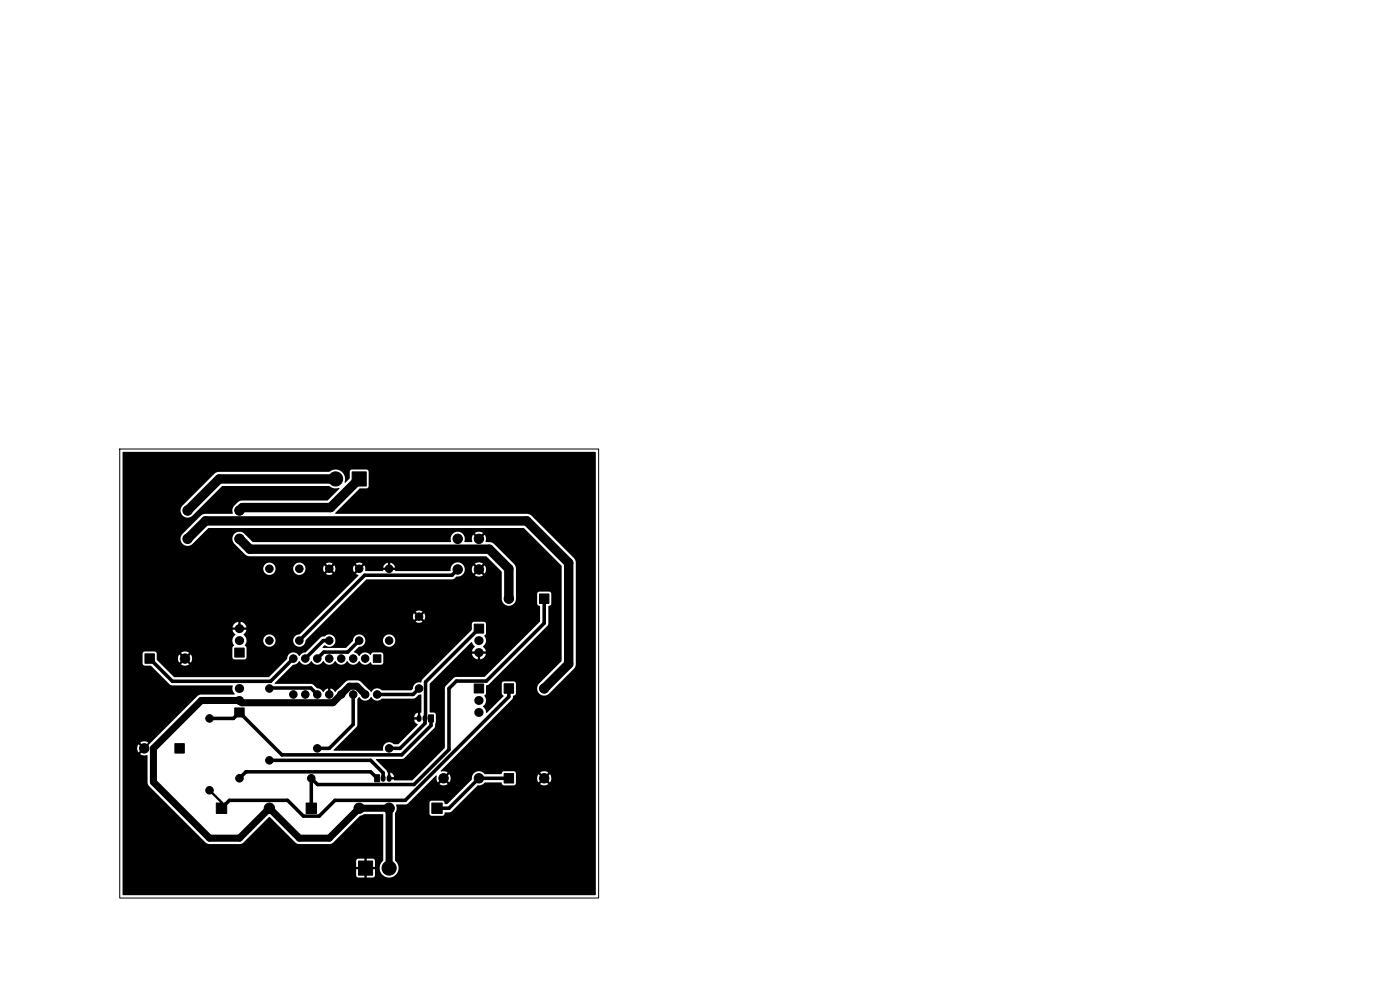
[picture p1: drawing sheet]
<svg xmlns="http://www.w3.org/2000/svg" width="297mm" height="210mm" viewBox="0 0 297 210" stroke-linecap="round" stroke-linejoin="round" font-family="sans-serif">
<path d="M25.4 95.3h101.6v95.2h-101.6z" fill="none" stroke="#000" stroke-width=".21"/>
<g fill="#000" stroke="#000" stroke-width=".21">
<path d="M74.7 100.1h3v3h-3zM49.8 137.5h2v1.9h-2zM79.2 138.9h1.6v1.6h-1.6zM100.6 132.4h2v1.9h-2zM114.5 126h2v2h-2zM30.8 138.7h1.9v2h-1.9zM37.1 157.8h2v2h-2zM49.8 150.2h2v1.9h-2zM90.9 151.6h1.1v1.6h-1.1zM100.6 145.1h2v1.9h-2zM107 145.1h1.9v2h-1.9zM45.9 170.3h2.2v2.3h-2.2z"/>
<path d="M64.9 170.3h2.2v2.3h-2.2zM79.5 164.3h1v1.6h-1zM91.6 170.3h2.2v2.3h-2.2zM107 164.1h1.9v2h-1.9zM76 182.6h3v3.1h-3z"/>
<circle cx="39.8" cy="108.3" r="1"/>
<circle cx="39.8" cy="114.3" r="1"/>
<circle cx="50.8" cy="108.3" r="1"/>
<circle cx="50.8" cy="114.3" r="1"/>
<circle cx="71.2" cy="101.6" r="1.5"/>
<circle cx="97.1" cy="114.3" r="1"/>
<circle cx="101.6" cy="114.3" r="1"/>
<circle cx="39.3" cy="139.7" r="1"/>
<circle cx="57.1" cy="120.6" r=".8"/>
<circle cx="57.1" cy="135.9" r=".8"/>
<circle cx="62.2" cy="139.7" r=".8"/>
<circle cx="63.5" cy="135.9" r=".8"/>
<circle cx="63.5" cy="120.6" r=".8"/>
<circle cx="64.8" cy="139.7" r=".8"/>
<circle cx="67.3" cy="139.7" r=".8"/>
<circle cx="69.8" cy="120.6" r=".8"/>
<circle cx="69.8" cy="139.7" r=".8"/>
<circle cx="69.8" cy="135.9" r=".8"/>
<circle cx="72.4" cy="139.7" r=".8"/>
<circle cx="74.9" cy="139.7" r=".8"/>
<circle cx="76.2" cy="135.9" r=".8"/>
<circle cx="76.2" cy="120.6" r=".8"/>
<circle cx="77.5" cy="139.7" r=".8"/>
<circle cx="82.5" cy="135.9" r=".8"/>
<circle cx="82.5" cy="120.6" r=".8"/>
<circle cx="88.9" cy="130.8" r=".8"/>
<circle cx="97.1" cy="120.8" r="1"/>
<circle cx="101.6" cy="120.8" r="1"/>
<circle cx="107.9" cy="127" r="1"/>
<circle cx="30.6" cy="158.7" r="1"/>
<circle cx="44.4" cy="152.4" r=".8"/>
<circle cx="57.1" cy="146" r=".8"/>
<circle cx="62.2" cy="147.3" r=".8"/>
<circle cx="64.8" cy="147.3" r=".8"/>
<circle cx="67.3" cy="147.3" r=".8"/>
<circle cx="67.3" cy="158.7" r=".8"/>
<circle cx="69.8" cy="147.3" r=".8"/>
<circle cx="72.4" cy="147.3" r=".8"/>
<circle cx="74.9" cy="147.3" r=".8"/>
<circle cx="77.5" cy="147.3" r=".8"/>
<circle cx="80" cy="147.3" r=".8"/>
<circle cx="82.5" cy="158.7" r=".8"/>
<circle cx="88.9" cy="146" r=".8"/>
<circle cx="115.5" cy="146" r="1"/>
<circle cx="44.4" cy="167.6" r=".8"/>
<circle cx="50.8" cy="165.1" r=".8"/>
<circle cx="57.1" cy="161.3" r=".8"/>
<circle cx="57.1" cy="171.4" r="1.1"/>
<circle cx="66" cy="165.1" r=".8"/>
<circle cx="76.2" cy="171.4" r="1.1"/>
<circle cx="82.5" cy="171.4" r="1.1"/>
<circle cx="94.1" cy="165.1" r="1"/>
<circle cx="101.6" cy="165.1" r="1"/>
<circle cx="115.5" cy="165.1" r="1"/>
<circle cx="82.5" cy="184.1" r="1.5"/>
</g>
<path d="M50.8 135.9h.1M50.8 133.4h.1M101.6 138.4h.1M101.6 135.9h.1M50.8 146.1h.1M50.8 148.6h.1M101.6 148.6h.1M101.6 151.1h.1" fill="none" stroke="#000" stroke-width="1.9"/>
<path d="M88.9 152.2v.4M90.2 152.2v.4M81.3 164.9v.4M82.5 164.9v.4" fill="none" stroke="#000" stroke-width="1.1"/>
<g fill="none" stroke="#000" stroke-width=".75">
<path d="M31.7 139.7l4.9 4.8h20.8l4.8-4.8M69.8 135.9h-1.2l-3.8 3.8M76.2 135.9l-2.4 2.4h-5.1l-1.4 1.4M97.1 120.8l-1.2 1.2h-18.5l-13.9 13.9M101.6 133.4l-11.3 11.3-.1 8.8-5.3 5.3h-2.4M115.5 127v5.2l-12.3 12.3h-6.4l-1.6 1.6v12.9l-7.4 7.4h-20.4l-1.4-1.3v6.4M44.4 152.4h5.1l1.3-1.3 9 9h25.4l6.2-6.2v-1.5M57.1 146.1l8.8-.2 1.4 1.4M74.9 147.3v6.4l-5.1 5.1h-2.5M88.9 146.1l-1.3 1.2h-7.6M107.9 146.1v1.7l-21.9 22h-14.9l-3.4 3.3h-3.3l-3.4-3.3h-12.3l-1.7 1.7M50.8 165.1l1.4-1.4h26.4l1.4 1.4"/>
<path d="M57.1 161.3h21.5l2.7 2.6v1.2M107.9 165.1h-6.3l-6.4 6.4h-2.5"/>
</g>
<path d="M77.5 147.3l-1.8-1.7h-1.6l-3.5 3.5h-19.3l-.5-.5h-8.1l-10.1 10.2v7.1l11.8 11.9h6.4l6.3-6.3 6.4 6.3h6.3l6.4-6.3h6.3v12.7" fill="none" stroke="#000" stroke-width="1.5"/>
<path d="M39.8 114.3l3.8-3.8h68.2l8.8 8.9v21.5l-5.1 5.2M50.8 114.3l2.2 2.2h50.8l4.1 4.2v6.3M71.2 101.6h-24.7l-6.7 6.7M76.2 101.6l-6.1 6.1h-18.7l-.6 .6" fill="none" stroke="#000" stroke-width="2"/>
<path d="M44.4 167.6l2.6 2.6v1.3" fill="none" stroke="#000" stroke-width=".5"/>
<path d="M26 95.9h100.3l.1 93.9-100.3 .1-.1-4.2h49.6l.3 .4 1.4 .1v-1.3h.5v1.3l1.4-.1 .3-.3 .1-1.4h-1.3v-.5h1.3l-.1-1.4-.4-.3h-1.3v1.2h-.5v-1.2h-1.3l-.3 .1-.1 .3v1.3h1.2v.5h-1.2v1.3h-49.6v-26.9h3.1l.3 .8 .7-.7 .4 .3-.8 .8a1.82 1.82 0 0 0 1.6 .2v5.7l.2 .6 12.4 12.4 .5 .2 6.8-.1 5.9-5.7 5.9 5.6 7.1 .1 .6-.3 5.6-5.6 .9-.4h4l.1 .1v9.7a2.03 2.03 0 0 0-.2 3 2.03 2.03 0 0 0 2.9 0 2.03 2.03 0 0 0-.2-3v-9.9h7.3l.4 .4 2.4 .1a.67 .67 0 0 0 .5-.8h1l.4-.2 5.6-5.5a2.02 2.02 0 0 0 1.5-.6h3.4l.5 .6h2.2l.4-.4 .1-1.1h4.4l.3 .9 .8-.8 .3 .4-.7 .7a1.48 1.48 0 0 0 1.7 0l-.7-.7 .3-.4 .8 .8 .2-.4v-.7l-.2-.7-.8 .8-.3-.4 .7-.7a1.48 1.48 0 0 0-1.7 0l.7 .7-.3 .4-.8-.8-.3 .9h-4.4l-.1-1.1-.4-.4h-2.2l-.5 .6h-3.5a1.54 1.54 0 0 0-1.8-.5 1.54 1.54 0 0 0-.9 1.7l-5.2 5.1h-.6a.55 .55 0 0 0-.4-.7h-2.3l-.3 .2-.2 .3v2.3h-7.3v-.2a1.93 1.93 0 0 0 .2-1.7h2l.5-.2 6-6 .2 .1-.1 .7 .3 .7 .7-.8 .4 .4-.8 .7a1.48 1.48 0 0 0 1.8 0l-.8-.7 .4-.4 .7 .8 .2-.4 .1-.7-.3-.7-.7 .8-.4-.4 .8-.7a1.56 1.56 0 0 0-1.4-.2l-.1-.2 15.1-15.1 .2-.8 .5-.2 .1-.2v-2.4l-.4-.3-2.3 .1-.2 .4-.1 2.1 .4 .6-3.5 3.5-.4-.9-.4-.5a1.63 1.63 0 0 0 .2-2.3l.4-.4v-1.7l.6-.2 12.5-12.5 .1-.4v-3.7l.5-.2 .2-.4v-2l-.3-.4-2.4-.1-.3 .4v2.2l.6 .5v3.3l-11.8 11.7h-6.2l-.3 .2-1.8 1.8-.1 .5-.1 12.6-6.9 6.8h-3.7l-.1-.2h-.8v-.4l.8-.1-.2-.5-.6-.4v.9h-.5v-.9l-.3-.5-2.2-2.3 5.8-.2 6.5-6.4 .4-1.2v-1.7l-.3-.4-1-.2v-6l8.8-8.8 .7 1-.4 .4-.2 .6h1v.5h-1v.1a1.45 1.45 0 0 0 1.3 1.1v-1h.4l.1 1a1.44 1.44 0 0 0 1.2-1.2h-1v-.5h1l-.2-.6-.4-.4v-.1a1.57 1.57 0 0 0 .2-2.3l.4-.4v-2.1l-.1-.3-.4-.1-2.2 .1-.3 .3v1.3l-10.5 10.5-.2 .6a1.46 1.46 0 0 0-1.8 1.5l-.4 .2h-6.2a1.42 1.42 0 0 0-2.3 .4l-2.2-2.2-.7-.3h-1.7l-.6 .2-2.4 2.3-.4-.5-.6-.3v1h-.5v-1l-.6 .3-.4 .5-.2-.1a1.64 1.64 0 0 0-1.2-.7l-.8-.8-.4-.1-7.7-.1v-.1l3.9-3.9a1.6 1.6 0 0 0 1.3-.8 1.42 1.42 0 0 0 1.3 .8 1.42 1.42 0 0 0 1.2-.8 1.42 1.42 0 0 0 1.3 .8 1.42 1.42 0 0 0 1.3-.8 1.42 1.42 0 0 0 1.3 .8 1.42 1.42 0 0 0 1.2-.8 1.42 1.42 0 0 0 1.3 .8 1.42 1.42 0 0 0 1.3-.8 1.42 1.42 0 0 0 1.2 .8 1.42 1.42 0 0 0 1.3-.8 1.45 1.45 0 0 0 2.4 .3l.3 .4 .3 .1h1.7l.4-.5v-1.7l-.2-.3-2-.1-.5 .5a1.46 1.46 0 0 0-2.4 .3l-.4-.5-.7-.4 1.1-1.1a1.31 1.31 0 0 0 1.3-1.3h3.7l.1 .2a1.31 1.31 0 0 0 2 .8 1.31 1.31 0 0 0-.2-2.2 1.31 1.31 0 0 0-1.9 1.2h-3.7v-.2a1.33 1.33 0 0 0-1.5-1.1 1.33 1.33 0 0 0-1.1 1.4l-1.5 1.4h-4.9l-.1-.1 .4-.4a1.39 1.39 0 0 0 1.8 0 1.39 1.39 0 0 0 .4-1.7 1.36 1.36 0 0 0-2.2-.2l-.8 .2-3.2 3.2a1.6 1.6 0 0 0-1.3 .8 1.37 1.37 0 0 0-1.6-.8 1.37 1.37 0 0 0-1 1.4l-3.9 3.8h-20l-3.7-3.6v-.3h4.4l.3 .9 .8-.8 .3 .4-.7 .7a1.48 1.48 0 0 0 1.7 0l-.7-.7 .3-.4 .8 .8 .2-.7v-.5h8.6l.4 .5h2.2l.4-.5v-2l-.4-.5 .4-1h3.5l.1 .2a1.31 1.31 0 0 0 1.4 1.1 1.31 1.31 0 0 0 1.2-1.3h3.7v.2a1.33 1.33 0 0 0 1.5 1.1 1.33 1.33 0 0 0 1.1-1.4l5-5h17.8l.2 .7 .7-.6 .4 .3-.7 .7 .7 .2 .7-.2-.7-.7 .4-.3 .7 .6a1.28 1.28 0 0 0 0-1.4l-.7 .7-.4-.4 .7-.7-.7-.2-.7 .2 .7 .7-.4 .4-.7-.7-.2 .7h-17.8l8-7.9h18.1l.5-.2 .5-.4a1.51 1.51 0 0 0 1.7-1.5h1.5l.3 .9 .7-.7 .3 .3-.7 .7a1.48 1.48 0 0 0 1.8 0l-.7-.7 .3-.3 .7 .7a1.48 1.48 0 0 0 0-1.8l-.7 .7-.3-.3 .6-.8a1.49 1.49 0 0 0-1.7 .1l.7 .7-.3 .3-.7-.7-.3 .9h-1.5v-.2a1.54 1.54 0 0 0-1.8-1.3 1.54 1.54 0 0 0-1.3 1.8h-11.6l-.1-.2h-.9v-.5h.9l-.3-.6-.3-.3-.4-.1v.9h-.5v-.9l-.6 .3-.4 .7h.9v.5h-.9l-.1 .2h-3.6l-.3-1.2-.7 .7-.4-.3 .7-.7a1.28 1.28 0 0 0-1.4 0l.7 .7-.4 .3-.7-.7-.2 1 .2 .5 .7-.7 .4 .3-.7 .7 .5 .3v.1l-12.5 12.5a1.3 1.3 0 0 0-1.3 1.3h-3.7l-.1-.2a1.31 1.31 0 0 0-1.4-1.1 1.31 1.31 0 0 0-1.2 1.3h-3.5l-.1-.6-.5-.7 .4-.5 .2-.5h-1v-.5h1a1.44 1.44 0 0 0-1.3-1.2v1h-.4l-.1-1a1.44 1.44 0 0 0-1.2 1.2h1v.5h-1l.6 1a1.64 1.64 0 0 0-.2 2.4l-.4 .4v2h-8.6l-.2-.6-.8 .8-.3-.4 .7-.7a1.48 1.48 0 0 0-1.7 0l.7 .7-.3 .4-.8-.8-.3 .9h-4.4l-.1-1.1-.2-.3-2.4-.1-.3 .4v2.2l.3 .4h1.4l4.3 4.2h13a2.04 2.04 0 0 0 .5 1.9h-7.1l-.6 .2-10.4 10.3-.6 .8-.4-.3 .7-.8a1.49 1.49 0 0 0-1.7 0l.8 .8-.4 .3-.7-.7-.3 .9h-3.1v-38.1h29.8a1.31 1.31 0 0 0 1.3 1.3 1.31 1.31 0 0 0 1.4-1.3h3.7v.2a1.31 1.31 0 0 0 1.4 1.1 1.31 1.31 0 0 0 1.2-1.3h3.7l.3 .7 .7-.7 .3 .3-.7 .7a1.28 1.28 0 0 0 1.5 0l-.7-.7 .3-.3 .7 .7 .2-.3v-.7l-.2-.5-.7 .7-.3-.3 .7-.7a1.28 1.28 0 0 0-1.5 0l.7 .7-.3 .3-.7-.7-.3 .8h-3.7a1.31 1.31 0 0 0-1.3-1.4 1.31 1.31 0 0 0-1.3 1.4l-3.7-.1a1.3 1.3 0 0 0-1.4-1.3 1.3 1.3 0 0 0-1.3 1.4h-29.8v-6.4h12.3l.1 .5 .4 .6 .9 .4 1-.3 1.2-1.2h7.4l.1 .7 .4 .4 2.3 2.3 .8 .3h50.2l3.3 3.3v5.6a1.5 1.5 0 0 0 1.6 1.6 1.5 1.5 0 0 0 1.5-1.6v-6.2l-.2-.8-4.6-4.6-.5-.2-1.1-.1-.1-.1a1.49 1.49 0 0 0-.2-1.5l-.7 .7-.3-.3 .6-.8a1.49 1.49 0 0 0-1.7 .1l.7 .7-.3 .3-.7-.7a1.85 1.85 0 0 0-.2 1.6h-1.6a1.56 1.56 0 0 0-1.5-2.2 1.56 1.56 0 0 0-1.4 2.2h-42l-2-1.9-1-.3-.9 .4-.4 .6-.1 .5h-7.4l2.4-2.3h66.8l8 8v20.2l-4.8 4.8-.3 .9 .1 .9 .6 .5 .7 .3 .9-.3 5.4-5.3 .4-.9 .1-21.6-.1-.6-.4-.6-8.8-8.8-.9-.5h-40.8l-.1-.2 5.2-5.2h1.4l.4-.1 .1-.4-.1-3.2-.4-.3-3.2 .1-.3 .3v1.5l-.9 .9h-.2a2.06 2.06 0 0 0-.8-2.4 2.06 2.06 0 0 0-2.5 .1l-23.8 .1-.6 .4-6.8 6.8-.3 1 .2 .6 .3 .4 .9 .4 1-.3 6.4-6.4h22.7l.8 .4h1.3l.1 .2-2.5 2.5h-18.5l-.5 .3-1 1.1-.2 1.4h-5.8l-.8 .3-4.1 4.1-.3 .9h-12.3zM76.1 147.9h.1a1.44 1.44 0 0 0 2.5-.1 1.42 1.42 0 0 0 2.3 .4h6.7l.5-.2 .7-.6 .4-.1 .1 3.8-.3 .1v.9h-.4v-.9a1.01 1.01 0 0 0-.8 1h.7v.4h-.7a1.26 1.26 0 0 0 .7 1.1l-4.1 4.1-.9 .1a1.37 1.37 0 0 0-1.7-.3 1.37 1.37 0 0 0-.6 1.6h-10.5l5-5.2v-5.7z" fill="#000"/>
</svg>
